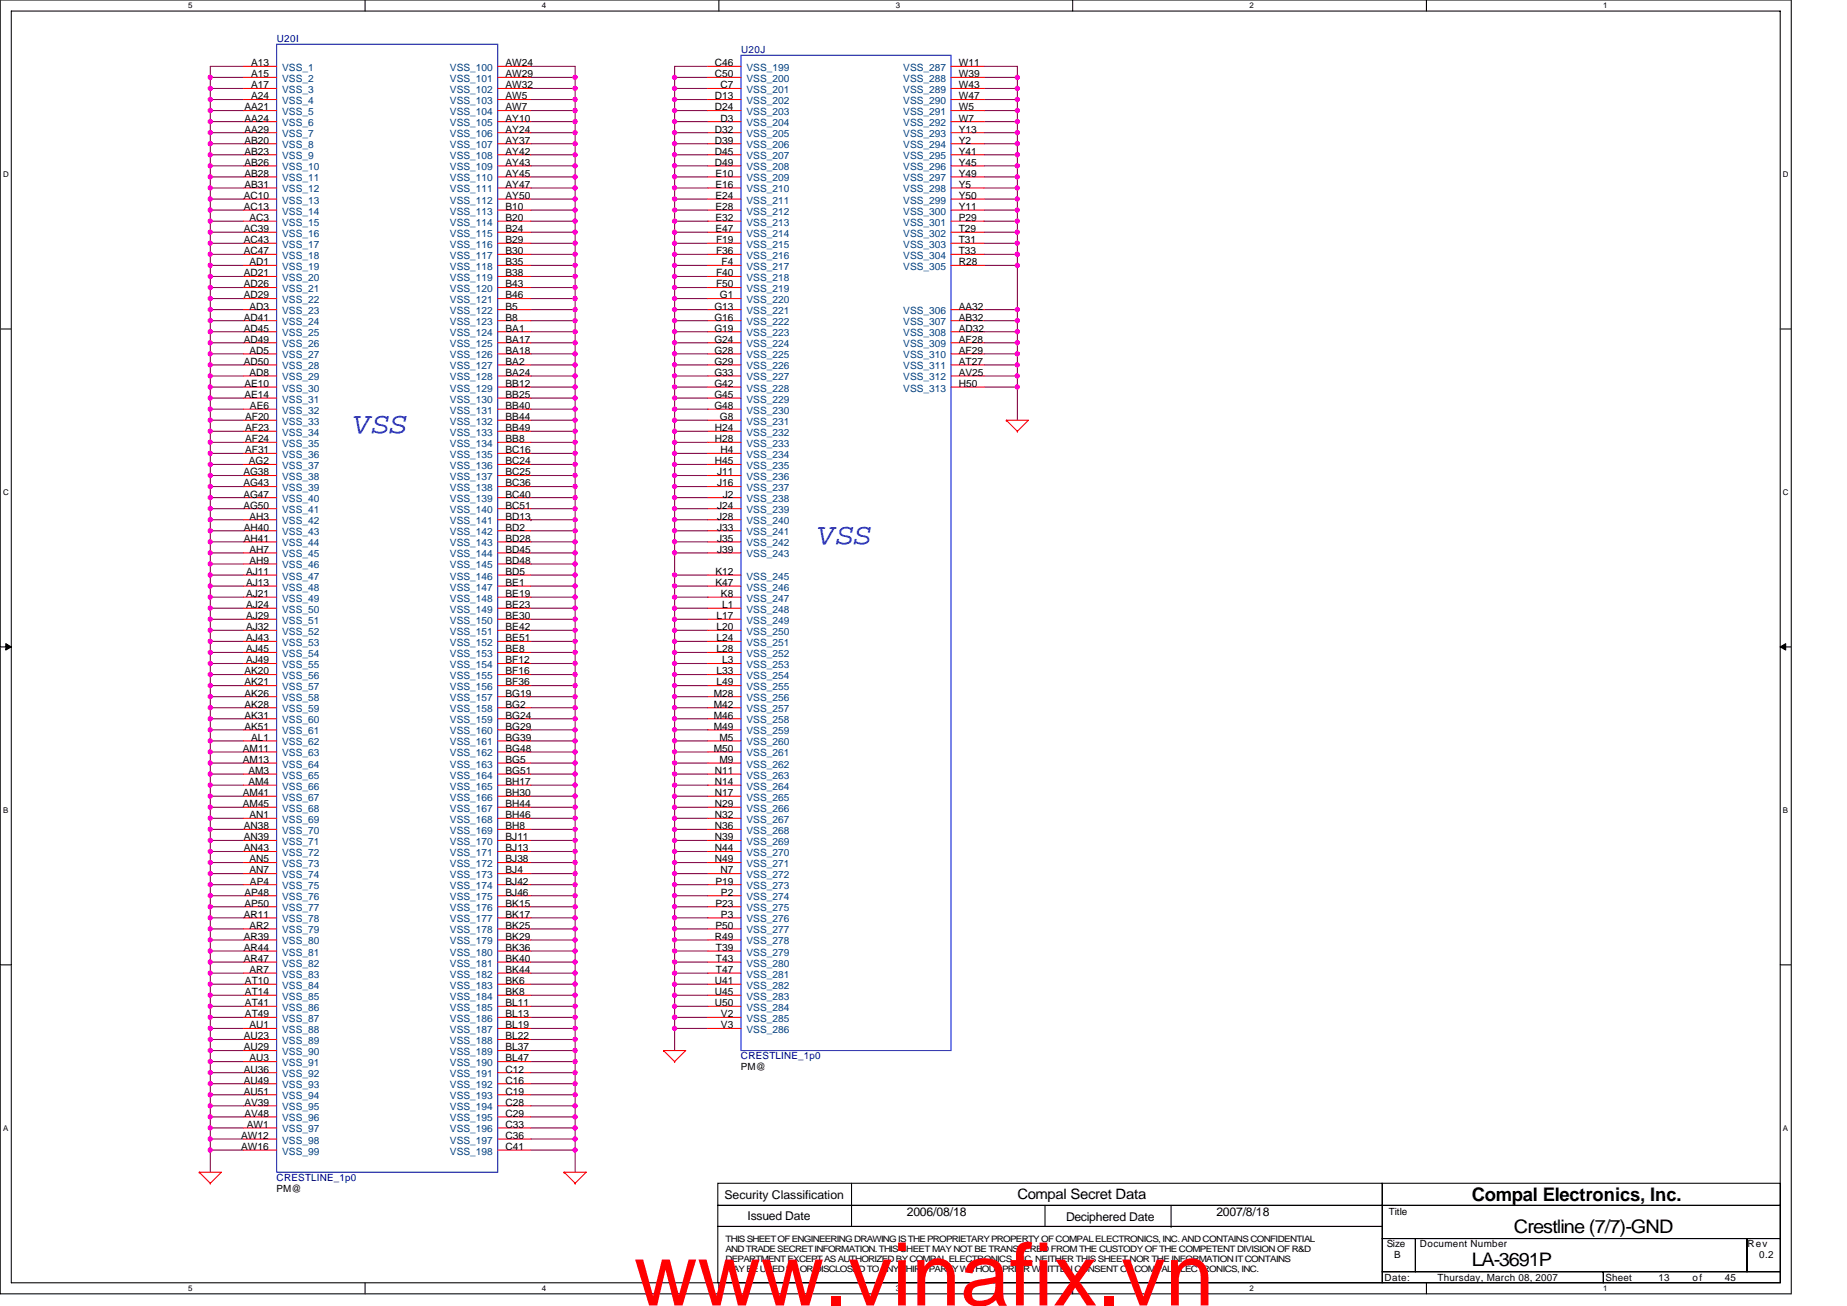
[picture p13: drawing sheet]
<svg xmlns="http://www.w3.org/2000/svg" width="297mm" height="210mm" viewBox="0 0 297 210" stroke-linecap="round" stroke-linejoin="round" font-family="sans-serif">
<defs><g id="words">
<text font-size="14.1" fill="#f00" x="102" y="209.9">www.vinafix.vn</text>
<g font-size="4.8" fill="#00f">
<text x="56.9" y="69.7">VSS</text>
<text x="131.6" y="87.4">VSS</text>
</g>
<g font-size="3">
<text x="236.7" y="193">Compal Electronics, Inc.</text>
<text x="236.7" y="203.6">LA-3691P</text>
<text x="243.5" y="198.3">Crestline (7/7)-GND</text>
</g>
<text font-size="2.3" x="163.6" y="192.8">Compal Secret Data</text>
<g font-size="1.9">
<text x="116.5" y="192.7">Security Classification</text>
<text x="120.2" y="196.1">Issued Date</text>
<text x="145.8" y="195.6">2006/08/18</text>
<text x="171.4" y="196.3">Deciphered Date</text>
<text x="195.6" y="195.6">2007/8/18</text>
</g>
<g font-size="1.6">
<text x="40.4" y="10.6">A13</text>
<text x="81.3" y="10.6">AW24</text>
<text x="115" y="10.6">C46</text>
<text x="154.2" y="10.6">W11</text>
<text x="39.3" y="17.8">AA21</text>
<text x="40.4" y="12.4">A15</text>
<text x="40.4" y="14.2">A17</text>
<text x="40.4" y="16">A24</text>
<text x="81.3" y="12.4">AW29</text>
<text x="81.3" y="14.2">AW32</text>
<text x="81.3" y="16">AW5</text>
<text x="81.3" y="17.8">AW7</text>
<text x="115" y="12.4">C50</text>
<text x="115" y="16">D13</text>
<text x="115" y="17.8">D24</text>
<text x="115.9" y="14.2">C7</text>
<text x="154.2" y="12.4">W39</text>
<text x="154.2" y="14.2">W43</text>
<text x="154.2" y="16">W47</text>
<text x="154.2" y="17.8">W5</text>
<text x="39.3" y="19.5">AA24</text>
<text x="39.3" y="21.3">AA29</text>
<text x="39.3" y="23.1">AB20</text>
<text x="81.3" y="19.5">AY10</text>
<text x="81.3" y="21.3">AY24</text>
<text x="81.3" y="23.1">AY37</text>
<text x="115" y="21.3">D32</text>
<text x="115" y="23.1">D39</text>
<text x="115.9" y="19.5">D3</text>
<text x="154.2" y="19.5">W7</text>
<text x="154.2" y="21.3">Y13</text>
<text x="154.2" y="23.1">Y2</text>
<text x="39.3" y="24.9">AB23</text>
<text x="39.3" y="26.6">AB26</text>
<text x="39.3" y="28.4">AB28</text>
<text x="81.3" y="24.9">AY42</text>
<text x="81.3" y="26.6">AY43</text>
<text x="81.3" y="28.4">AY45</text>
<text x="115" y="24.9">D45</text>
<text x="115" y="26.6">D49</text>
<text x="115.1" y="28.4">E10</text>
<text x="154.2" y="24.9">Y41</text>
<text x="154.2" y="26.6">Y45</text>
<text x="154.2" y="28.4">Y49</text>
<text x="39.2" y="32">AC10</text>
<text x="39.2" y="33.8">AC13</text>
<text x="39.3" y="30.2">AB31</text>
<text x="40.1" y="35.5">AC3</text>
<text x="81.3" y="30.2">AY47</text>
<text x="81.3" y="32">AY50</text>
<text x="81.3" y="33.8">B10</text>
<text x="81.3" y="35.5">B20</text>
<text x="115.1" y="30.2">E16</text>
<text x="115.1" y="32">E24</text>
<text x="115.1" y="33.8">E28</text>
<text x="115.1" y="35.5">E32</text>
<text x="154.2" y="30.2">Y5</text>
<text x="154.2" y="32">Y50</text>
<text x="154.2" y="33.8">Y11</text>
<text x="154.2" y="35.5">P29</text>
<text x="39.2" y="37.3">AC39</text>
<text x="39.2" y="39.1">AC43</text>
<text x="39.2" y="40.9">AC47</text>
<text x="81.3" y="37.3">B24</text>
<text x="81.3" y="39.1">B29</text>
<text x="81.3" y="40.9">B30</text>
<text x="115.1" y="37.3">E47</text>
<text x="115.2" y="39.1">F19</text>
<text x="115.2" y="40.9">F36</text>
<text x="154.2" y="37.3">T29</text>
<text x="154.2" y="39.1">T31</text>
<text x="154.2" y="40.9">T33</text>
<text x="39.2" y="44.4">AD21</text>
<text x="39.2" y="46.2">AD26</text>
<text x="39.2" y="48">AD29</text>
<text x="40.1" y="42.7">AD1</text>
<text x="81.3" y="42.7">B35</text>
<text x="81.3" y="44.4">B38</text>
<text x="81.3" y="46.2">B43</text>
<text x="81.3" y="48">B46</text>
<text x="115.2" y="44.4">F40</text>
<text x="115.2" y="46.2">F50</text>
<text x="115.8" y="48">G1</text>
<text x="116.1" y="42.7">F4</text>
<text x="154.2" y="42.7">R28</text>
<text x="39.2" y="51.5">AD41</text>
<text x="39.2" y="53.3">AD45</text>
<text x="40.1" y="49.8">AD3</text>
<text x="81.3" y="49.8">B5</text>
<text x="81.3" y="51.5">B8</text>
<text x="81.3" y="53.3">BA1</text>
<text x="114.9" y="49.8">G13</text>
<text x="114.9" y="51.5">G16</text>
<text x="114.9" y="53.3">G19</text>
<text x="154.2" y="49.8">AA32</text>
<text x="154.2" y="51.5">AB32</text>
<text x="154.2" y="53.3">AD32</text>
<text x="39.2" y="55.1">AD49</text>
<text x="39.2" y="58.7">AD50</text>
<text x="40.1" y="56.9">AD5</text>
<text x="81.3" y="55.1">BA17</text>
<text x="81.3" y="56.9">BA18</text>
<text x="81.3" y="58.7">BA2</text>
<text x="114.9" y="55.1">G24</text>
<text x="114.9" y="56.9">G28</text>
<text x="114.9" y="58.7">G29</text>
<text x="154.2" y="55.1">AF28</text>
<text x="154.2" y="56.9">AF29</text>
<text x="154.2" y="58.7">AT27</text>
<text x="39.3" y="62.2">AE10</text>
<text x="39.3" y="64">AE14</text>
<text x="40.1" y="60.4">AD8</text>
<text x="40.2" y="65.8">AE6</text>
<text x="81.3" y="60.4">BA24</text>
<text x="81.3" y="62.2">BB12</text>
<text x="81.3" y="64">BB25</text>
<text x="81.3" y="65.8">BB40</text>
<text x="114.9" y="60.4">G33</text>
<text x="114.9" y="62.2">G42</text>
<text x="114.9" y="64">G45</text>
<text x="114.9" y="65.8">G48</text>
<text x="154.2" y="60.4">AV25</text>
<text x="154.2" y="62.2">H50</text>
<text x="39.4" y="67.5">AF20</text>
<text x="39.4" y="69.3">AF23</text>
<text x="39.4" y="71.1">AF24</text>
<text x="81.3" y="67.5">BB44</text>
<text x="81.3" y="69.3">BB49</text>
<text x="81.3" y="71.1">BB8</text>
<text x="115" y="69.3">H24</text>
<text x="115" y="71.1">H28</text>
<text x="115.8" y="67.5">G8</text>
<text x="39.1" y="76.4">AG38</text>
<text x="39.4" y="72.9">AF31</text>
<text x="40" y="74.7">AG2</text>
<text x="81.3" y="72.9">BC16</text>
<text x="81.3" y="74.7">BC24</text>
<text x="81.3" y="76.4">BC25</text>
<text x="115" y="74.7">H45</text>
<text x="115.3" y="76.4">J11</text>
<text x="115.9" y="72.9">H4</text>
<text x="39.1" y="78.2">AG43</text>
<text x="39.1" y="80">AG47</text>
<text x="39.1" y="81.8">AG50</text>
<text x="40.1" y="83.5">AH3</text>
<text x="81.3" y="78.2">BC36</text>
<text x="81.3" y="80">BC40</text>
<text x="81.3" y="81.8">BC51</text>
<text x="81.3" y="83.5">BD13</text>
<text x="115.3" y="78.2">J16</text>
<text x="115.3" y="81.8">J24</text>
<text x="115.3" y="83.5">J28</text>
<text x="116.2" y="80">J2</text>
<text x="39.2" y="85.3">AH40</text>
<text x="39.2" y="87.1">AH41</text>
<text x="40.1" y="88.9">AH7</text>
<text x="81.3" y="85.3">BD2</text>
<text x="81.3" y="87.1">BD28</text>
<text x="81.3" y="88.9">BD45</text>
<text x="115.3" y="85.3">J33</text>
<text x="115.3" y="87.1">J35</text>
<text x="115.3" y="88.9">J39</text>
<text x="39.6" y="92.4">AJ11</text>
<text x="39.6" y="94.2">AJ13</text>
<text x="39.6" y="96">AJ21</text>
<text x="40.1" y="90.7">AH9</text>
<text x="81.3" y="90.7">BD48</text>
<text x="81.3" y="92.4">BD5</text>
<text x="81.3" y="94.2">BE1</text>
<text x="81.3" y="96">BE19</text>
<text x="115.1" y="92.4">K12</text>
<text x="115.1" y="94.2">K47</text>
<text x="115.9" y="96">K8</text>
<text x="39.6" y="97.8">AJ24</text>
<text x="39.6" y="99.5">AJ29</text>
<text x="39.6" y="101.3">AJ32</text>
<text x="81.3" y="97.8">BE23</text>
<text x="81.3" y="99.5">BE30</text>
<text x="81.3" y="101.3">BE42</text>
<text x="115.2" y="99.5">L17</text>
<text x="115.2" y="101.3">L20</text>
<text x="116.1" y="97.8">L1</text>
<text x="39.6" y="103.1">AJ43</text>
<text x="39.6" y="104.9">AJ45</text>
<text x="39.6" y="106.7">AJ49</text>
<text x="81.3" y="103.1">BE51</text>
<text x="81.3" y="104.9">BE8</text>
<text x="81.3" y="106.7">BF12</text>
<text x="115.2" y="103.1">L24</text>
<text x="115.2" y="104.9">L28</text>
<text x="116.1" y="106.7">L3</text>
<text x="39.3" y="108.4">AK20</text>
<text x="39.3" y="110.2">AK21</text>
<text x="39.3" y="112">AK26</text>
<text x="39.3" y="113.8">AK28</text>
<text x="81.3" y="108.4">BF16</text>
<text x="81.3" y="110.2">BF36</text>
<text x="81.3" y="112">BG19</text>
<text x="81.3" y="113.8">BG2</text>
<text x="114.8" y="112">M28</text>
<text x="114.8" y="113.8">M42</text>
<text x="115.2" y="108.4">L33</text>
<text x="115.2" y="110.2">L49</text>
<text x="39.3" y="115.5">AK31</text>
<text x="39.3" y="117.3">AK51</text>
<text x="40.4" y="119.1">AL1</text>
<text x="81.3" y="115.5">BG24</text>
<text x="81.3" y="117.3">BG29</text>
<text x="81.3" y="119.1">BG39</text>
<text x="114.8" y="115.5">M46</text>
<text x="114.8" y="117.3">M49</text>
<text x="115.7" y="119.1">M5</text>
<text x="39" y="120.9">AM11</text>
<text x="39" y="122.7">AM13</text>
<text x="39.9" y="124.4">AM3</text>
<text x="81.3" y="120.9">BG48</text>
<text x="81.3" y="122.7">BG5</text>
<text x="81.3" y="124.4">BG51</text>
<text x="114.8" y="120.9">M50</text>
<text x="115" y="124.4">N11</text>
<text x="115.7" y="122.7">M9</text>
<text x="39" y="128">AM41</text>
<text x="39" y="129.8">AM45</text>
<text x="39.9" y="126.2">AM4</text>
<text x="40.1" y="131.6">AN1</text>
<text x="81.3" y="126.2">BH17</text>
<text x="81.3" y="128">BH30</text>
<text x="81.3" y="129.8">BH44</text>
<text x="81.3" y="131.6">BH46</text>
<text x="115" y="126.2">N14</text>
<text x="115" y="128">N17</text>
<text x="115" y="129.8">N29</text>
<text x="115" y="131.6">N32</text>
<text x="39.2" y="133.3">AN38</text>
<text x="39.2" y="135.1">AN39</text>
<text x="39.2" y="136.9">AN43</text>
<text x="81.3" y="133.3">BH8</text>
<text x="81.3" y="135.1">BJ11</text>
<text x="81.3" y="136.9">BJ13</text>
<text x="115" y="133.3">N36</text>
<text x="115" y="135.1">N39</text>
<text x="115" y="136.9">N44</text>
<text x="39.3" y="144">AP48</text>
<text x="40.1" y="138.7">AN5</text>
<text x="40.1" y="140.4">AN7</text>
<text x="40.2" y="142.2">AP4</text>
<text x="81.3" y="138.7">BJ38</text>
<text x="81.3" y="140.4">BJ4</text>
<text x="81.3" y="142.2">BJ42</text>
<text x="81.3" y="144">BJ46</text>
<text x="115" y="138.7">N49</text>
<text x="115.1" y="142.2">P19</text>
<text x="115.9" y="140.4">N7</text>
<text x="115.9" y="144">P2</text>
<text x="39.2" y="147.6">AR11</text>
<text x="39.3" y="145.8">AP50</text>
<text x="40.1" y="149.3">AR2</text>
<text x="81.3" y="145.8">BK15</text>
<text x="81.3" y="147.6">BK17</text>
<text x="81.3" y="149.3">BK25</text>
<text x="115.1" y="145.8">P23</text>
<text x="115.1" y="149.3">P50</text>
<text x="115.9" y="147.6">P3</text>
<text x="39.2" y="151.1">AR39</text>
<text x="39.2" y="152.9">AR44</text>
<text x="39.2" y="154.7">AR47</text>
<text x="81.3" y="151.1">BK29</text>
<text x="81.3" y="152.9">BK36</text>
<text x="81.3" y="154.7">BK40</text>
<text x="115" y="151.1">R49</text>
<text x="115.1" y="152.9">T39</text>
<text x="115.1" y="154.7">T43</text>
<text x="39.4" y="158.2">AT10</text>
<text x="39.4" y="160">AT14</text>
<text x="39.4" y="161.8">AT41</text>
<text x="40.1" y="156.4">AR7</text>
<text x="81.3" y="156.4">BK44</text>
<text x="81.3" y="160">BK8</text>
<text x="81.3" y="158.2">BK6</text>
<text x="81.3" y="161.8">BL11</text>
<text x="115" y="158.2">U41</text>
<text x="115" y="160">U45</text>
<text x="115" y="161.8">U50</text>
<text x="115.1" y="156.4">T47</text>
<text x="39.2" y="167.1">AU23</text>
<text x="39.4" y="163.6">AT49</text>
<text x="40.1" y="165.3">AU1</text>
<text x="81.3" y="163.6">BL13</text>
<text x="81.3" y="167.1">BL22</text>
<text x="81.3" y="165.3">BL19</text>
<text x="115.9" y="163.6">V2</text>
<text x="115.9" y="165.3">V3</text>
<text x="39.2" y="168.9">AU29</text>
<text x="39.2" y="172.4">AU36</text>
<text x="40.1" y="170.7">AU3</text>
<text x="81.3" y="172.4">C12</text>
<text x="81.3" y="168.9">BL37</text>
<text x="81.3" y="170.7">BL47</text>
<text x="119.2" y="172.1">PM@</text>
<text x="39.2" y="174.2">AU49</text>
<text x="39.2" y="176">AU51</text>
<text x="39.3" y="177.8">AV39</text>
<text x="39.3" y="179.6">AV48</text>
<text x="81.3" y="176">C19</text>
<text x="81.3" y="179.6">C29</text>
<text x="81.3" y="174.2">C16</text>
<text x="81.3" y="177.8">C28</text>
<text x="38.8" y="184.9">AW16</text>
<text x="38.8" y="183.1">AW12</text>
<text x="39.7" y="181.3">AW1</text>
<text x="81.3" y="184.9">C41</text>
<text x="81.3" y="183.1">C36</text>
<text x="81.3" y="181.3">C33</text>
<text x="44.5" y="191.7">PM@</text>
<text x="223.3" y="195.4">Title</text>
<text x="223" y="200.6">Size</text>
<text x="224.2" y="202.3">B</text>
<text x="228.3" y="200.6">Document Number</text>
<text x="281" y="200.6">Rev</text>
<text x="282.9" y="202.3">0.2</text>
<text x="222.6" y="205.9">Date:</text>
<text x="231.2" y="205.9">Thursday, March 08, 2007</text>
<text x="258.2" y="205.9">Sheet</text>
<text x="266.7" y="205.9">13</text>
<text x="272.2" y="205.9">of</text>
<text x="277.4" y="205.9">45</text>
</g>
<g font-size="1.6" fill="#000080">
<text x="44.5" y="6.8">U20I</text>
<text x="119.2" y="8.5">U20J</text>
<text x="119.2" y="170.3">CRESTLINE_1p0</text>
<text x="44.5" y="189.9">CRESTLINE_1p0</text>
</g>
<g font-size="1.6" fill="#004080">
<text x="45.4" y="11.4">VSS_1</text>
<text x="72.4" y="11.4">VSS_100</text>
<text x="120.1" y="11.4">VSS_199</text>
<text x="145.3" y="11.4">VSS_287</text>
<text x="45.4" y="13.2">VSS_2</text>
<text x="45.4" y="14.9">VSS_3</text>
<text x="45.4" y="16.7">VSS_4</text>
<text x="72.4" y="13.2">VSS_101</text>
<text x="72.4" y="14.9">VSS_102</text>
<text x="72.4" y="16.7">VSS_103</text>
<text x="120.1" y="13.2">VSS_200</text>
<text x="120.1" y="14.9">VSS_201</text>
<text x="120.1" y="16.7">VSS_202</text>
<text x="145.3" y="13.2">VSS_288</text>
<text x="145.3" y="14.9">VSS_289</text>
<text x="145.3" y="16.7">VSS_290</text>
<text x="45.4" y="18.5">VSS_5</text>
<text x="45.4" y="20.3">VSS_6</text>
<text x="45.4" y="22.1">VSS_7</text>
<text x="45.4" y="23.8">VSS_8</text>
<text x="72.4" y="18.5">VSS_104</text>
<text x="72.4" y="20.3">VSS_105</text>
<text x="72.4" y="22.1">VSS_106</text>
<text x="72.4" y="23.8">VSS_107</text>
<text x="120.1" y="18.5">VSS_203</text>
<text x="120.1" y="20.3">VSS_204</text>
<text x="120.1" y="22.1">VSS_205</text>
<text x="120.1" y="23.8">VSS_206</text>
<text x="145.3" y="18.5">VSS_291</text>
<text x="145.3" y="20.3">VSS_292</text>
<text x="145.3" y="22.1">VSS_293</text>
<text x="145.3" y="23.8">VSS_294</text>
<text x="45.4" y="25.6">VSS_9</text>
<text x="45.4" y="27.4">VSS_10</text>
<text x="45.4" y="29.2">VSS_11</text>
<text x="72.4" y="25.6">VSS_108</text>
<text x="72.4" y="27.4">VSS_109</text>
<text x="72.4" y="29.2">VSS_110</text>
<text x="120.1" y="25.6">VSS_207</text>
<text x="120.1" y="27.4">VSS_208</text>
<text x="120.1" y="29.2">VSS_209</text>
<text x="145.3" y="25.6">VSS_295</text>
<text x="145.3" y="27.4">VSS_296</text>
<text x="145.3" y="29.2">VSS_297</text>
<text x="45.4" y="30.9">VSS_12</text>
<text x="45.4" y="32.7">VSS_13</text>
<text x="45.4" y="34.5">VSS_14</text>
<text x="72.4" y="30.9">VSS_111</text>
<text x="72.4" y="32.7">VSS_112</text>
<text x="72.4" y="34.5">VSS_113</text>
<text x="120.1" y="30.9">VSS_210</text>
<text x="120.1" y="32.7">VSS_211</text>
<text x="120.1" y="34.5">VSS_212</text>
<text x="145.3" y="30.9">VSS_298</text>
<text x="145.3" y="32.7">VSS_299</text>
<text x="145.3" y="34.5">VSS_300</text>
<text x="45.4" y="36.3">VSS_15</text>
<text x="45.4" y="38.1">VSS_16</text>
<text x="45.4" y="39.8">VSS_17</text>
<text x="45.4" y="41.6">VSS_18</text>
<text x="72.4" y="36.3">VSS_114</text>
<text x="72.4" y="38.1">VSS_115</text>
<text x="72.4" y="39.8">VSS_116</text>
<text x="72.4" y="41.6">VSS_117</text>
<text x="120.1" y="36.3">VSS_213</text>
<text x="120.1" y="38.1">VSS_214</text>
<text x="120.1" y="39.8">VSS_215</text>
<text x="120.1" y="41.6">VSS_216</text>
<text x="145.3" y="36.3">VSS_301</text>
<text x="145.3" y="38.1">VSS_302</text>
<text x="145.3" y="39.8">VSS_303</text>
<text x="145.3" y="41.6">VSS_304</text>
<text x="45.4" y="43.4">VSS_19</text>
<text x="45.4" y="45.2">VSS_20</text>
<text x="45.4" y="46.9">VSS_21</text>
<text x="72.4" y="43.4">VSS_118</text>
<text x="72.4" y="45.2">VSS_119</text>
<text x="72.4" y="46.9">VSS_120</text>
<text x="120.1" y="43.4">VSS_217</text>
<text x="120.1" y="45.2">VSS_218</text>
<text x="120.1" y="46.9">VSS_219</text>
<text x="145.3" y="43.4">VSS_305</text>
<text x="45.4" y="48.7">VSS_22</text>
<text x="45.4" y="50.5">VSS_23</text>
<text x="45.4" y="52.3">VSS_24</text>
<text x="72.4" y="48.7">VSS_121</text>
<text x="72.4" y="50.5">VSS_122</text>
<text x="72.4" y="52.3">VSS_123</text>
<text x="120.1" y="48.7">VSS_220</text>
<text x="120.1" y="50.5">VSS_221</text>
<text x="120.1" y="52.3">VSS_222</text>
<text x="145.3" y="50.5">VSS_306</text>
<text x="145.3" y="52.3">VSS_307</text>
<text x="45.4" y="54.1">VSS_25</text>
<text x="45.4" y="55.8">VSS_26</text>
<text x="45.4" y="57.6">VSS_27</text>
<text x="45.4" y="59.4">VSS_28</text>
<text x="72.4" y="54.1">VSS_124</text>
<text x="72.4" y="55.8">VSS_125</text>
<text x="72.4" y="57.6">VSS_126</text>
<text x="72.4" y="59.4">VSS_127</text>
<text x="120.1" y="54.1">VSS_223</text>
<text x="120.1" y="55.8">VSS_224</text>
<text x="120.1" y="57.6">VSS_225</text>
<text x="120.1" y="59.4">VSS_226</text>
<text x="145.3" y="54.1">VSS_308</text>
<text x="145.3" y="55.8">VSS_309</text>
<text x="145.3" y="57.6">VSS_310</text>
<text x="145.3" y="59.4">VSS_311</text>
<text x="45.4" y="61.2">VSS_29</text>
<text x="45.4" y="62.9">VSS_30</text>
<text x="45.4" y="64.7">VSS_31</text>
<text x="72.4" y="61.2">VSS_128</text>
<text x="72.4" y="62.9">VSS_129</text>
<text x="72.4" y="64.7">VSS_130</text>
<text x="120.1" y="61.2">VSS_227</text>
<text x="120.1" y="62.9">VSS_228</text>
<text x="120.1" y="64.7">VSS_229</text>
<text x="145.3" y="61.2">VSS_312</text>
<text x="145.3" y="62.9">VSS_313</text>
<text x="45.4" y="66.5">VSS_32</text>
<text x="45.4" y="68.3">VSS_33</text>
<text x="45.4" y="70.1">VSS_34</text>
<text x="45.4" y="71.8">VSS_35</text>
<text x="72.4" y="66.5">VSS_131</text>
<text x="72.4" y="68.3">VSS_132</text>
<text x="72.4" y="70.1">VSS_133</text>
<text x="72.4" y="71.8">VSS_134</text>
<text x="120.1" y="66.5">VSS_230</text>
<text x="120.1" y="68.3">VSS_231</text>
<text x="120.1" y="70.1">VSS_232</text>
<text x="120.1" y="71.8">VSS_233</text>
<text x="45.4" y="73.6">VSS_36</text>
<text x="45.4" y="75.4">VSS_37</text>
<text x="45.4" y="77.2">VSS_38</text>
<text x="72.4" y="73.6">VSS_135</text>
<text x="72.4" y="75.4">VSS_136</text>
<text x="72.4" y="77.2">VSS_137</text>
<text x="120.1" y="73.6">VSS_234</text>
<text x="120.1" y="75.4">VSS_235</text>
<text x="120.1" y="77.2">VSS_236</text>
<text x="45.4" y="79">VSS_39</text>
<text x="45.4" y="80.7">VSS_40</text>
<text x="45.4" y="82.5">VSS_41</text>
<text x="72.4" y="79">VSS_138</text>
<text x="72.4" y="80.7">VSS_139</text>
<text x="72.4" y="82.5">VSS_140</text>
<text x="120.1" y="79">VSS_237</text>
<text x="120.1" y="80.7">VSS_238</text>
<text x="120.1" y="82.5">VSS_239</text>
<text x="45.4" y="84.3">VSS_42</text>
<text x="45.4" y="86.1">VSS_43</text>
<text x="45.4" y="87.8">VSS_44</text>
<text x="45.4" y="89.6">VSS_45</text>
<text x="72.4" y="84.3">VSS_141</text>
<text x="72.4" y="86.1">VSS_142</text>
<text x="72.4" y="87.8">VSS_143</text>
<text x="72.4" y="89.6">VSS_144</text>
<text x="120.1" y="84.3">VSS_240</text>
<text x="120.1" y="86.1">VSS_241</text>
<text x="120.1" y="87.8">VSS_242</text>
<text x="120.1" y="89.6">VSS_243</text>
<text x="45.4" y="91.4">VSS_46</text>
<text x="45.4" y="93.2">VSS_47</text>
<text x="45.4" y="95">VSS_48</text>
<text x="72.4" y="91.4">VSS_145</text>
<text x="72.4" y="93.2">VSS_146</text>
<text x="72.4" y="95">VSS_147</text>
<text x="120.1" y="93.2">VSS_245</text>
<text x="120.1" y="95">VSS_246</text>
<text x="45.4" y="96.7">VSS_49</text>
<text x="45.4" y="98.5">VSS_50</text>
<text x="45.4" y="100.3">VSS_51</text>
<text x="72.4" y="96.7">VSS_148</text>
<text x="72.4" y="98.5">VSS_149</text>
<text x="72.4" y="100.3">VSS_150</text>
<text x="120.1" y="96.7">VSS_247</text>
<text x="120.1" y="98.5">VSS_248</text>
<text x="120.1" y="100.3">VSS_249</text>
<text x="45.4" y="102.1">VSS_52</text>
<text x="45.4" y="103.8">VSS_53</text>
<text x="45.4" y="105.6">VSS_54</text>
<text x="45.4" y="107.4">VSS_55</text>
<text x="72.4" y="102.1">VSS_151</text>
<text x="72.4" y="103.8">VSS_152</text>
<text x="72.4" y="105.6">VSS_153</text>
<text x="72.4" y="107.4">VSS_154</text>
<text x="120.1" y="102.1">VSS_250</text>
<text x="120.1" y="103.8">VSS_251</text>
<text x="120.1" y="105.6">VSS_252</text>
<text x="120.1" y="107.4">VSS_253</text>
<text x="45.4" y="109.2">VSS_56</text>
<text x="45.4" y="111">VSS_57</text>
<text x="45.4" y="112.7">VSS_58</text>
<text x="72.4" y="109.2">VSS_155</text>
<text x="72.4" y="111">VSS_156</text>
<text x="72.4" y="112.7">VSS_157</text>
<text x="120.1" y="109.2">VSS_254</text>
<text x="120.1" y="111">VSS_255</text>
<text x="120.1" y="112.7">VSS_256</text>
<text x="45.4" y="114.5">VSS_59</text>
<text x="45.4" y="116.3">VSS_60</text>
<text x="45.4" y="118.1">VSS_61</text>
<text x="45.4" y="119.8">VSS_62</text>
<text x="72.4" y="114.5">VSS_158</text>
<text x="72.4" y="116.3">VSS_159</text>
<text x="72.4" y="118.1">VSS_160</text>
<text x="72.4" y="119.8">VSS_161</text>
<text x="120.1" y="114.5">VSS_257</text>
<text x="120.1" y="116.3">VSS_258</text>
<text x="120.1" y="118.1">VSS_259</text>
<text x="120.1" y="119.8">VSS_260</text>
<text x="45.4" y="121.6">VSS_63</text>
<text x="45.4" y="123.4">VSS_64</text>
<text x="45.4" y="125.2">VSS_65</text>
<text x="72.4" y="121.6">VSS_162</text>
<text x="72.4" y="123.4">VSS_163</text>
<text x="72.4" y="125.2">VSS_164</text>
<text x="120.1" y="121.6">VSS_261</text>
<text x="120.1" y="123.4">VSS_262</text>
<text x="120.1" y="125.2">VSS_263</text>
<text x="45.4" y="127">VSS_66</text>
<text x="45.4" y="128.7">VSS_67</text>
<text x="45.4" y="130.5">VSS_68</text>
<text x="72.4" y="127">VSS_165</text>
<text x="72.4" y="128.7">VSS_166</text>
<text x="72.4" y="130.5">VSS_167</text>
<text x="120.1" y="127">VSS_264</text>
<text x="120.1" y="128.7">VSS_265</text>
<text x="120.1" y="130.5">VSS_266</text>
<text x="45.4" y="132.3">VSS_69</text>
<text x="45.4" y="134.1">VSS_70</text>
<text x="45.4" y="135.8">VSS_71</text>
<text x="45.4" y="137.6">VSS_72</text>
<text x="72.4" y="132.3">VSS_168</text>
<text x="72.4" y="134.1">VSS_169</text>
<text x="72.4" y="135.8">VSS_170</text>
<text x="72.4" y="137.6">VSS_171</text>
<text x="120.1" y="132.3">VSS_267</text>
<text x="120.1" y="134.1">VSS_268</text>
<text x="120.1" y="135.8">VSS_269</text>
<text x="120.1" y="137.6">VSS_270</text>
<text x="45.4" y="139.4">VSS_73</text>
<text x="45.4" y="141.2">VSS_74</text>
<text x="45.4" y="143">VSS_75</text>
<text x="72.4" y="139.4">VSS_172</text>
<text x="72.4" y="141.2">VSS_173</text>
<text x="72.4" y="143">VSS_174</text>
<text x="120.1" y="139.4">VSS_271</text>
<text x="120.1" y="141.2">VSS_272</text>
<text x="120.1" y="143">VSS_273</text>
<text x="45.4" y="144.7">VSS_76</text>
<text x="45.4" y="146.5">VSS_77</text>
<text x="45.4" y="148.3">VSS_78</text>
<text x="72.4" y="144.7">VSS_175</text>
<text x="72.4" y="146.5">VSS_176</text>
<text x="72.4" y="148.3">VSS_177</text>
<text x="120.1" y="144.7">VSS_274</text>
<text x="120.1" y="146.5">VSS_275</text>
<text x="120.1" y="148.3">VSS_276</text>
<text x="45.4" y="150.1">VSS_79</text>
<text x="45.4" y="151.8">VSS_80</text>
<text x="45.4" y="153.6">VSS_81</text>
<text x="45.4" y="155.4">VSS_82</text>
<text x="72.4" y="150.1">VSS_178</text>
<text x="72.4" y="151.8">VSS_179</text>
<text x="72.4" y="153.6">VSS_180</text>
<text x="72.4" y="155.4">VSS_181</text>
<text x="120.1" y="150.1">VSS_277</text>
<text x="120.1" y="151.8">VSS_278</text>
<text x="120.1" y="153.6">VSS_279</text>
<text x="120.1" y="155.4">VSS_280</text>
<text x="45.4" y="157.2">VSS_83</text>
<text x="45.4" y="159">VSS_84</text>
<text x="45.4" y="160.7">VSS_85</text>
<text x="72.4" y="157.2">VSS_182</text>
<text x="72.4" y="160.7">VSS_184</text>
<text x="72.4" y="159">VSS_183</text>
<text x="120.1" y="157.2">VSS_281</text>
<text x="120.1" y="159">VSS_282</text>
<text x="120.1" y="160.7">VSS_283</text>
<text x="45.4" y="162.5">VSS_86</text>
<text x="45.4" y="164.3">VSS_87</text>
<text x="45.4" y="166.1">VSS_88</text>
<text x="45.4" y="167.9">VSS_89</text>
<text x="72.4" y="164.3">VSS_186</text>
<text x="72.4" y="167.9">VSS_188</text>
<text x="72.4" y="162.5">VSS_185</text>
<text x="72.4" y="166.1">VSS_187</text>
<text x="120.1" y="162.5">VSS_284</text>
<text x="120.1" y="164.3">VSS_285</text>
<text x="120.1" y="166.1">VSS_286</text>
<text x="45.4" y="169.6">VSS_90</text>
<text x="45.4" y="171.4">VSS_91</text>
<text x="45.4" y="173.2">VSS_92</text>
<text x="72.4" y="173.2">VSS_191</text>
<text x="72.4" y="169.6">VSS_189</text>
<text x="72.4" y="171.4">VSS_190</text>
<text x="45.4" y="175">VSS_93</text>
<text x="45.4" y="176.7">VSS_94</text>
<text x="45.4" y="178.5">VSS_95</text>
<text x="72.4" y="176.7">VSS_193</text>
<text x="72.4" y="175">VSS_192</text>
<text x="72.4" y="178.5">VSS_194</text>
<text x="45.4" y="182.1">VSS_97</text>
<text x="45.4" y="180.3">VSS_96</text>
<text x="45.4" y="185.6">VSS_99</text>
<text x="45.4" y="183.9">VSS_98</text>
<text x="72.4" y="185.6">VSS_198</text>
<text x="72.4" y="180.3">VSS_195</text>
<text x="72.4" y="183.9">VSS_197</text>
<text x="72.4" y="182.1">VSS_196</text>
</g>
<g font-size="1.4">
<text x="116.7" y="199.7">THIS SHEET OF ENGINEERING DRAWING IS THE PROPRIETARY PROPERTY OF COMPAL ELECTRONICS, INC. AND CONTAINS CONFIDENTIAL</text>
<text x="116.7" y="201.3">AND TRADE SECRET INFORMATION. THIS SHEET MAY NOT BE TRANSFERED FROM THE CUSTODY OF THE COMPETENT DIVISION OF R&amp;D</text>
<text x="116.7" y="202.9">DEPARTMENT EXCEPT AS AUTHORIZED BY COMPAL ELECTRONICS, INC. NEITHER THIS SHEET NOR THE INFORMATION IT CONTAINS</text>
<text x="116.7" y="204.6">MAY BE USED BY OR DISCLOSED TO ANY THIRD PARTY WITHOUT PRIOR WRITTEN CONSENT OFCOMPAL ELECTRONICS, INC.</text>
</g>
<g font-size="1.3">
<text x="30.3" y="1.3">5</text>
<text x="87.2" y="1.3">4</text>
<text x="144.1" y="1.3">3</text>
<text x="201" y="1.3">2</text>
<text x="257.8" y="1.3">1</text>
<text x=".5" y="28.5">D</text>
<text x="286.7" y="28.5">D</text>
<text x=".5" y="79.6">C</text>
<text x="286.7" y="79.6">C</text>
<text x=".5" y="130.7">B</text>
<text x="286.7" y="130.7">B</text>
<text x=".5" y="181.8">A</text>
<text x="286.7" y="181.8">A</text>
<text x="30.3" y="207.6">5</text>
<text x="87.2" y="207.6">4</text>
<text x="144.1" y="207.6">3</text>
<text x="201" y="207.6">2</text>
<text x="257.8" y="207.6">1</text>
</g>
</g></defs>
<path d="M0 0h288.1v208h-288.1zM1.8 1.8h284.5v204.4h-284.5z" fill="none" stroke="#000" stroke-width=".17"/>
<g fill="#fff">
<path d="M30.3 .2h.7v1.4h-.7z"/>
<path d="M30.3 206.4h.7v1.5h-.7z"/>
</g>
<path d="M58.7 0v1.8M58.7 206.2v1.8" fill="none" stroke="#000" stroke-width=".17"/>
<g fill="#fff">
<path d="M87.2 .2h.7v1.4h-.7z"/>
<path d="M87.2 206.4h.7v1.5h-.7z"/>
</g>
<path d="M115.6 0v1.8M115.6 206.2v1.8" fill="none" stroke="#000" stroke-width=".17"/>
<g fill="#fff">
<path d="M144.1 .2h.7v1.4h-.7z"/>
<path d="M144.1 206.4h.7v1.5h-.7z"/>
</g>
<path d="M172.5 0v1.8M172.5 206.2v1.8" fill="none" stroke="#000" stroke-width=".17"/>
<g fill="#fff">
<path d="M201 .2h.7v1.4h-.7z"/>
<path d="M201 206.4h.7v1.5h-.7z"/>
</g>
<path d="M229.4 0v1.8M229.4 206.2v1.8" fill="none" stroke="#000" stroke-width=".17"/>
<g fill="#fff">
<path d="M257.8 .2h.7v1.4h-.7z"/>
<path d="M257.8 206.4h.7v1.5h-.7z"/>
<path d="M.5 27.3h.9v1.4h-.9z"/>
<path d="M286.7 27.3h1v1.4h-1z"/>
<path d="M.5 78.4h.9v1.5h-.9z"/>
<path d="M286.7 78.4h1v1.5h-1z"/>
</g>
<path d="M0 52.9h1.8M286.3 52.9h1.8" fill="none" stroke="#000" stroke-width=".17"/>
<g fill="#fff">
<path d="M.5 129.6h.8v1.4h-.8z"/>
<path d="M286.7 129.6h.9v1.4h-.9z"/>
</g>
<path d="M0 104h1.8M286.3 104h1.8" fill="none" stroke="#000" stroke-width=".17"/>
<path d="M.9 103.5l.9 .5-.9 .5zM286.3 104l.9-.5v1z" fill="#000" stroke="#000" stroke-width=".16"/>
<g fill="#fff">
<path d="M.5 180.7h.8v1.4h-.8z"/>
<path d="M286.7 180.7h.9v1.4h-.9z"/>
</g>
<g fill="none" stroke="#000" stroke-width=".17">
<path d="M0 155.1h1.8M286.3 155.1h1.8M115.4 190.2h106.9v3.6h-106.9zM115.4 193.8h106.9v3.4h-106.9zM115.4 197.2h106.9v9h-106.9zM136.9 193.8h.1M136.9 193.8v3.4M136.9 190.2v3.6M168.1 193.8v3.4M188.3 197.2h.1M188.3 193.8v3.4M222.3 190.2h64v3.6h-64z"/>
<path d="M222.3 193.8h64v5.3h-64zM222.3 199.1h5.3v5.4h-5.3zM227.6 199.1h53.4v5.4h-53.4zM281 199.1h5.3v5.4h-5.3zM222.3 204.5h35.5v1.7h-35.5zM257.8 204.5h28.5v1.7h-28.5z"/>
</g>
<g fill="none" stroke="#800040" stroke-width=".17">
<path d="M33.8 14.2h5.4M33.8 17.8h5.4M33.8 16h5.4M33.8 19.6h5.4M33.8 12.4h5.4M33.8 16v1.8M33.8 17.8v1.8M33.8 19.6v1.7M33.8 14.2v1.8M33.8 12.4v1.8M39.2 10.7h-5.4v1.7M85.4 14.2h7.1"/>
<path d="M85.4 17.8h7.1M85.4 16h7.1M85.4 19.6h7.1M85.4 12.4h7.1M85.4 10.7h7.1v1.7M92.5 17.8v1.8M92.5 14.2v1.8M92.5 19.6v1.7M92.5 16v1.8M92.5 12.4v1.8M108.5 14.2h5.3M108.5 17.8h5.3"/>
<path d="M108.5 16h5.3M108.5 19.6h5.3M108.5 12.4h5.3M108.5 19.6v1.7M108.5 16v1.8M108.5 17.8v1.8M108.5 12.4v1.8M108.5 14.2v1.8M113.8 10.7h-5.3v1.7M158.3 14.2h5.3M158.3 17.8h5.3M158.3 16h5.3"/>
<path d="M158.3 19.6h5.3M158.3 12.4h5.3M158.3 10.7h5.3v1.7M163.6 17.8v1.8M163.6 12.4v1.8M163.6 14.2v1.8M163.6 19.6v1.7M163.6 16v1.8M33.8 21.3h5.4M33.8 30.2h5.4M33.8 24.9h5.4M33.8 32h5.4"/>
<path d="M33.8 26.7h5.4M33.8 28.4h5.4M33.8 23.1h5.4M33.8 33.8h5.4M33.8 39.1h5.4M33.8 35.6h5.4M33.8 37.3h5.4M33.8 28.4v1.8M33.8 32v1.8M33.8 33.8v1.8M33.8 37.3v1.8M33.8 39.1v1.8"/>
<path d="M33.8 24.9v1.8M33.8 30.2v1.8M33.8 26.7v1.7M33.8 35.6v1.7M33.8 23.1v1.8M33.8 21.3h.1M33.8 21.3v1.8M85.4 21.3h7.1M85.4 30.2h7.1M85.4 24.9h7.1M85.4 32h7.1M85.4 26.7h7.1"/>
<path d="M85.4 28.4h7.1M85.4 23.1h7.1M85.4 33.8h7.1M85.4 39.1h7.1M85.4 35.6h7.1M85.4 37.3h7.1M92.5 32v1.8M92.5 24.9v1.8M92.5 30.2v1.8M92.5 35.6v1.7M92.5 39.1v1.8M92.5 33.8v1.8"/>
<path d="M92.5 21.3v1.8M92.5 23.1v1.8M92.5 28.4v1.8M92.5 26.7v1.7M92.5 37.3v1.8M108.5 21.3h5.3M108.5 30.2h5.3M108.5 24.9h5.3M108.5 32h5.3M108.5 26.7h5.3M108.5 28.4h5.3M108.5 23.1h5.3"/>
<path d="M108.5 33.8h5.3M108.5 39.1h5.3M108.5 35.6h5.3M108.5 37.3h5.3M108.5 33.8v1.8M108.5 39.1v1.8M108.5 28.4v1.8M108.5 32v1.8M108.5 35.6v1.7M108.5 23.1v1.8M108.5 30.2v1.8M108.5 21.3v1.8"/>
<path d="M108.5 24.9v1.8M108.5 26.7v1.7M108.5 37.3v1.8M158.3 21.3h5.3M158.3 30.2h5.3M158.3 24.9h5.3M158.3 32h5.3M158.3 26.7h5.3M158.3 28.4h5.3M158.3 23.1h5.3M158.3 33.8h5.3M158.3 39.1h5.3"/>
<path d="M158.3 35.6h5.3M158.3 37.3h5.3M163.6 35.6v1.7M163.6 37.3v1.8M163.6 24.9v1.8M163.6 33.8v1.8M163.6 21.3v1.8M163.6 28.4v1.8M163.6 32v1.8M163.6 39.1v1.8M163.6 30.2v1.8M163.6 26.7v1.7"/>
<path d="M163.6 23.1v1.8M33.8 58.7h5.4M33.8 56.9h5.4M33.8 55.1h5.4M33.8 53.3h5.4M33.8 49.8h5.4M33.8 51.6h5.4M33.8 48h5.4M33.8 40.9h5.4M33.8 42.7h5.4M33.8 44.4h5.4M33.8 46.2h5.4"/>
<path d="M33.8 48v1.8M33.8 49.8v3.5M33.8 53.3v1.8M33.8 55.1v1.8M33.8 56.9v1.8M33.8 46.2v1.8M33.8 40.9v3.5M33.8 58.7v1.8M33.8 44.4v1.8M85.4 58.7h7.1M85.4 56.9h7.1M85.4 55.1h7.1"/>
<path d="M85.4 53.3h7.1M85.4 49.8h7.1M85.4 51.6h7.1M85.4 48h7.1M85.4 40.9h7.1M85.4 42.7h7.1M85.4 44.4h7.1M85.4 46.2h7.1M92.5 44.4v1.8M92.5 56.9v1.8M92.5 58.7v1.8M92.5 40.9v3.5"/>
<path d="M92.5 48v1.8M92.5 49.8v1.8M92.5 53.3v1.8M92.5 55.1v1.8M92.5 46.2v1.8M92.5 51.6v1.7M108.5 58.7h5.3M108.5 56.9h5.3M108.5 55.1h5.3M108.5 53.3h5.3M108.5 49.8h5.3M108.5 51.6h5.3"/>
<path d="M108.5 48h5.3M108.5 40.9h5.3M108.5 42.7h5.3M108.5 44.4h5.3M108.5 46.2h5.3M108.5 53.3v1.8M108.5 55.1v1.8M108.5 58.7v3.5M108.5 56.9v1.8M108.5 40.9v7.1M108.5 48v1.8M108.5 49.8v3.5"/>
<path d="M158.3 58.7h5.3M158.3 56.9h5.3M158.3 55.1h5.3M158.3 53.3h5.3M158.3 49.8h5.3M158.3 51.6h5.3M158.3 40.9h5.3M158.3 42.7h5.3M163.6 49.8v1.8M163.6 55.1v1.8M163.6 40.9v8.9M163.6 51.6v1.7"/>
<path d="M163.6 58.7v3.5M163.6 56.9v1.8M163.6 53.3v1.8M33.8 72.9h5.4M33.8 78.2h5.4M33.8 74.7h5.4M33.8 76.5h5.4M33.8 71.1h5.4M33.8 69.3h5.4M33.8 64h5.4M33.8 67.6h5.4M33.8 60.5h5.4"/>
<path d="M33.8 65.8h5.4M33.8 62.2h5.4M33.8 60.5v1.7M33.8 74.7v1.8M33.8 76.5v1.7M33.8 71.1h.1M33.8 62.2v1.8M33.8 72.9v1.8M33.8 78.2v1.8M33.8 67.6v3.5M33.8 64v1.8M33.8 65.8v1.8"/>
<path d="M33.8 71.1v1.8M85.4 72.9h7.1M85.4 78.2h7.1M85.4 74.7h7.1M85.4 76.5h7.1M85.4 71.1h7.1M85.4 69.3h7.1M85.4 64h7.1M85.4 67.6h7.1M85.4 60.5h7.1M85.4 65.8h7.1M85.4 62.2h7.1"/>
<path d="M92.5 67.6v1.7M92.5 64v1.8M92.5 71.1v1.8M92.5 74.7v1.8M92.5 76.5v1.7M92.5 72.9v1.8M92.5 60.5v1.7M92.5 69.3v1.8M92.5 65.8v1.8M92.5 62.2v1.8M92.5 78.2v1.8M108.5 72.9h5.3"/>
<path d="M108.5 78.2h5.3M108.5 74.7h5.3M108.5 76.5h5.3M108.5 71.1h5.3M108.5 69.3h5.3M108.5 64h5.3M108.5 67.6h5.3M108.5 60.5h5.3M108.5 65.8h5.3M108.5 62.2h5.3M108.5 67.6v1.7M108.5 64v1.8"/>
<path d="M108.5 69.3v1.8M108.5 65.8v1.8M108.5 72.9v1.8M108.5 71.1v1.8M108.5 78.2v1.8M108.5 62.2v1.8M108.5 74.7v1.8M108.5 76.5v1.7M158.3 60.5h5.3M158.3 62.2h5.3M163.6 62.2v5.4M33.8 83.6h5.4"/>
<path d="M33.8 94.2h5.4M33.8 87.1h5.4M33.8 90.7h5.4M33.8 88.9h5.4M33.8 92.5h5.4M33.8 96h5.4M33.8 81.8h5.4M33.8 85.3h5.4M33.8 80h5.4M33.8 99.6h5.4M33.8 97.8h5.4M33.8 81.8v1.8"/>
<path d="M33.8 83.6v1.7M33.8 99.6v1.7M33.8 96v1.8M33.8 92.5v1.7M33.8 88.9v1.8M33.8 90.7v1.8M33.8 87.1v1.8M33.8 80v1.8M33.8 85.3v1.8M33.8 94.2v1.8M33.8 97.8v1.8M85.4 83.6h.1"/>
<path d="M85.4 94.2h7.1M85.4 87.1h7.1M85.4 90.7h7.1M85.4 88.9h7.1M85.4 92.5h7.1M85.4 96h7.1M85.4 81.8h7.1M85.4 85.3h7.1M85.4 80h7.1M85.4 99.6h7.1M85.4 97.8h7.1M85.4 83.6h7.1"/>
<path d="M92.5 90.7v1.8M92.5 85.3v1.8M92.5 96v1.8M92.5 99.6v1.7M92.5 88.9v1.8M92.5 92.5v1.7M92.5 87.1v1.8M92.5 81.8v1.8M92.5 97.8v1.8M92.5 83.6v1.7M92.5 80v1.8M92.5 94.2v1.8"/>
<path d="M108.5 83.6h5.3M108.5 94.2h5.3M108.5 87.1h.1M108.5 88.9h5.3M108.5 92.5h5.3M108.5 96h5.3M108.5 81.8h5.3M108.5 85.3h5.3M108.5 80h5.3M108.5 97.8h5.3M108.5 99.6h5.3M108.5 99.6v1.7"/>
<path d="M108.5 83.6v1.7M108.5 97.8v1.8M108.5 94.2v1.8M108.5 85.3v1.8M108.5 80v1.8M108.5 96v1.8M108.5 87.1v1.8M108.5 88.9v3.6M108.5 92.5v1.7M108.5 81.8v1.8M108.5 87.1h5.3M33.8 101.3h5.4"/>
<path d="M33.8 108.5h5.4M33.8 117.3h5.4M33.8 112h5.4M33.8 104.9h5.4M33.8 119.1h5.4M33.8 113.8h5.4M33.8 103.1h5.4M33.8 106.7h5.4M33.8 115.6h5.4M33.8 110.2h5.4M33.8 103.1v1.8M33.8 113.8v1.8"/>
<path d="M33.8 119.1v1.8M33.8 104.9v1.8M33.8 115.6v1.7M33.8 117.3v1.8M33.8 108.5v1.7M33.8 101.3v1.8M33.8 110.2v3.6M33.8 106.7v1.8M85.4 101.3h7.1M85.4 108.5h7.1M85.4 117.3h7.1M85.4 112h7.1"/>
<path d="M85.4 104.9h7.1M85.4 119.1h7.1M85.4 113.8h7.1M85.4 103.1h7.1M85.4 106.7h7.1M85.4 115.6h7.1M85.4 110.2h7.1M92.5 103.1v1.8M92.5 117.3v1.8M92.5 101.3v1.8M92.5 119.1v1.8M92.5 104.9v1.8"/>
<path d="M92.5 113.8v3.5M92.5 110.2v1.8M92.5 112v1.8M92.5 106.7v1.8M92.5 108.5v1.7M108.5 106.7h5.3M108.5 117.3h5.3M108.5 112h5.3M108.5 108.5h5.3M108.5 110.2h5.3M108.5 115.6h5.3M108.5 119.1h5.3"/>
<path d="M108.5 113.8h5.3M108.5 104.9h5.3M108.5 103.1h5.3M108.5 101.3h5.3M108.5 101.3v1.8M108.5 115.6v1.7M108.5 110.2v1.8M108.5 103.1v1.8M108.5 113.8v1.8M108.5 119.1v1.8M108.5 108.5v1.7M108.5 112v1.8"/>
<path d="M108.5 117.3v1.8M108.5 106.7v1.8M108.5 104.9v1.8M33.8 120.9h5.4M33.8 136.9h5.4M33.8 138.7h5.4M33.8 135.1h5.4M33.8 128h5.4M33.8 129.8h5.4M33.8 131.6h5.4M33.8 133.3h5.4M33.8 126.2h5.4"/>
<path d="M33.8 122.7h5.4M33.8 124.5h5.4M33.8 135.1v1.8M33.8 136.9v1.8M33.8 131.6v1.7M33.8 124.5v1.7M33.8 128v1.8M33.8 120.9v1.8M33.8 122.7v1.8M33.8 126.2v1.8M33.8 133.3v1.8M33.8 129.8v1.8"/>
<path d="M33.8 138.7v1.8M85.4 120.9h7.1M85.4 136.9h7.1M85.4 138.7h7.1M85.4 135.1h7.1M85.4 128h7.1M85.4 129.8h7.1M85.4 131.6h7.1M85.4 133.3h7.1M85.4 126.2h7.1M85.4 122.7h7.1M85.4 124.5h7.1"/>
<path d="M92.5 122.7h.1M92.5 135.1v1.8M92.5 138.7v1.8M92.5 120.9v1.8M92.5 133.3v1.8M92.5 136.9v1.8M92.5 124.5v1.7M92.5 129.8v1.8M92.5 131.6v1.7M92.5 128v1.8M92.5 126.2h.1M92.5 122.7v1.8"/>
<path d="M92.5 126.2v1.8M108.5 128h5.3M108.5 120.9h5.3M108.5 124.5h5.3M108.5 122.7h5.3M108.5 126.2h5.3M108.5 129.8h5.3M108.5 135.1h5.3M108.5 138.7h5.3M108.5 136.9h5.3M108.5 131.6h5.3M108.5 133.3h5.3"/>
<path d="M108.5 129.8v1.8M108.5 126.2v1.8M108.5 133.3v1.8M108.5 131.6v1.7M108.5 136.9v1.8M108.5 138.7v1.8M108.5 135.1v1.8M108.5 128v1.8M108.5 120.9v1.8M108.5 122.7v3.5M33.8 158.2h5.4M33.8 156.5h5.4"/>
<path d="M33.8 151.1h5.4M33.8 154.7h5.4M33.8 145.8h5.4M33.8 147.6h5.4M33.8 152.9h5.4M33.8 144h5.4M33.8 142.2h5.4M33.8 140.5h5.4M33.8 149.4h5.4M33.8 144v1.8M33.8 156.5v1.7M33.8 145.8v1.8"/>
<path d="M33.8 154.7v1.8M33.8 151.1v1.8M33.8 152.9v1.8M33.8 147.6v1.8M33.8 140.5v1.7M33.8 149.4v1.7M33.8 158.2v1.8M33.8 142.2v1.8M85.4 158.2h7.1M85.4 156.5h7.1M85.4 151.1h7.1M85.4 154.7h7.1"/>
<path d="M85.4 145.8h7.1M85.4 147.6h7.1M85.4 152.9h7.1M85.4 144h7.1M85.4 142.2h7.1M85.4 140.5h7.1M85.4 149.4h7.1M92.5 147.6v1.8M92.5 144v1.8M92.5 152.9v1.8M92.5 142.2v1.8M92.5 145.8v1.8"/>
<path d="M92.5 156.5v1.7M92.5 151.1v1.8M92.5 149.4v1.7M92.5 140.5v1.7M92.5 158.2v1.8M92.5 154.7v1.8M108.5 142.2h5.3M108.5 140.5h5.3M108.5 144h5.3M108.5 149.4h5.3M108.5 145.8h.1M108.5 147.6h5.3"/>
<path d="M108.5 151.1h5.3M108.5 147.6v1.8M108.5 140.5v3.5M108.5 144v1.8M108.5 145.8v1.8M108.5 149.4v1.7M108.5 158.2h5.3M108.5 154.7h5.3M108.5 152.9h5.3M108.5 156.5h5.3M108.5 158.2v1.8M108.5 154.7v1.8"/>
<path d="M108.5 156.5v1.7M108.5 151.1v1.8M108.5 152.9v1.8M108.5 145.8h5.3M33.8 160h5.4M33.8 170.7h5.4M33.8 174.2h5.4M33.8 165.4h5.4M33.8 161.8h5.4M33.8 177.8h5.4M33.8 176h5.4M33.8 179.6h5.4"/>
<path d="M33.8 163.6h5.4M33.8 168.9h5.4M33.8 172.5h5.4M33.8 167.1h5.4M33.8 170.7v1.8M33.8 160v1.8M33.8 167.1v1.8M33.8 172.5v1.7M33.8 161.8v1.8M33.8 165.4v1.7M33.8 174.2v1.8M33.8 163.6v1.8"/>
<path d="M33.8 179.6v1.8M33.8 176v1.8M33.8 177.8v1.8M33.8 168.9v1.8M85.4 160h7.1M85.4 170.7h7.1M85.4 174.2h7.1M85.4 165.4h7.1M85.4 161.8h7.1M85.4 177.8h7.1M85.4 176h7.1M85.4 179.6h7.1"/>
<path d="M85.4 163.6h7.1M85.4 168.9h7.1M85.4 172.5h7.1M85.4 167.1h7.1M92.5 160v1.8M92.5 174.2v1.8M92.5 167.1v1.8M92.5 172.5v1.7M92.5 168.9v1.8M92.5 163.6v1.8M92.5 179.6v1.8M92.5 176v1.8"/>
<path d="M92.5 177.8v1.8M92.5 161.8v1.8M92.5 165.4v1.7M92.5 170.7v1.8M108.5 160h5.3M108.5 165.4h5.3M108.5 161.8h5.3M108.5 163.6h5.3M108.5 160v1.8M108.5 163.6v1.8M108.5 161.8v1.8M108.5 165.4v3.5"/>
<path d="M33.8 181.4h5.4M33.8 183.1h5.4M33.8 181.4v1.7M33.8 184.9h5.4M33.8 184.9v3.6M33.8 183.1v1.8M85.4 181.4h7.1M85.4 183.1h7.1M85.4 184.9h7.1M92.5 184.9v3.6M92.5 181.4v1.7M92.5 183.1v1.8"/>
</g>
<g fill="none" stroke="#f00" stroke-width=".17">
<path d="M39.2 10.7h5.3M39.2 12.4h5.3M39.2 14.2h5.3M39.2 16h5.3M39.2 17.8h5.3M39.2 19.6h5.3M80 10.7h5.4M80 12.4h5.4M80 14.2h5.4M80 16h5.4M80 17.8h5.4M80 19.6h5.4"/>
<path d="M113.8 10.7h5.4M113.8 12.4h5.4M113.8 14.2h5.4M113.8 16h5.4M113.8 17.8h5.4M113.8 19.6h5.4M152.9 10.7h5.4M152.9 12.4h5.4M152.9 14.2h5.4M152.9 16h5.4M152.9 17.8h5.4M152.9 19.6h5.4"/>
<path d="M39.2 21.3h5.3M39.2 23.1h5.3M39.2 24.9h5.3M39.2 26.7h5.3M39.2 28.4h5.3M39.2 30.2h5.3M39.2 32h5.3M39.2 33.8h5.3M39.2 35.6h5.3M39.2 37.3h5.3M39.2 39.1h5.3M80 21.3h5.4"/>
<path d="M80 23.1h5.4M80 24.9h5.4M80 26.7h5.4M80 28.4h5.4M80 30.2h5.4M80 32h5.4M80 33.8h5.4M80 35.6h5.4M80 37.3h5.4M80 39.1h5.4M113.8 21.3h5.4M113.8 23.1h5.4"/>
<path d="M113.8 24.9h5.4M113.8 26.7h5.4M113.8 28.4h5.4M113.8 30.2h5.4M113.8 32h5.4M113.8 33.8h5.4M113.8 35.6h5.4M113.8 37.3h5.4M113.8 39.1h5.4M152.9 21.3h5.4M152.9 23.1h5.4M152.9 24.9h5.4"/>
<path d="M152.9 26.7h5.4M152.9 28.4h5.4M152.9 30.2h5.4M152.9 32h5.4M152.9 33.8h5.4M152.9 35.6h5.4M152.9 37.3h5.4M152.9 39.1h5.4M39.2 40.9h5.3M39.2 42.7h5.3M39.2 44.4h5.3M39.2 46.2h5.3"/>
<path d="M39.2 48h5.3M39.2 49.8h5.3M39.2 51.6h5.3M39.2 53.3h5.3M39.2 55.1h5.3M39.2 56.9h5.3M39.2 58.7h5.3M80 40.9h5.4M80 42.7h5.4M80 44.4h5.4M80 46.2h5.4M80 48h5.4"/>
<path d="M80 49.8h5.4M80 51.6h5.4M80 53.3h5.4M80 55.1h5.4M80 56.9h5.4M80 58.7h5.4M113.8 40.9h5.4M113.8 42.7h5.4M113.8 44.4h5.4M113.8 46.2h5.4M113.8 48h5.4M113.8 49.8h5.4"/>
<path d="M113.8 51.6h5.4M113.8 53.3h5.4M113.8 55.1h5.4M113.8 56.9h5.4M113.8 58.7h5.4M152.9 40.9h5.4M152.9 42.7h5.4M152.9 49.8h5.4M152.9 51.6h5.4M152.9 53.3h5.4M152.9 55.1h5.4M152.9 56.9h5.4"/>
<path d="M152.9 58.7h5.4M39.2 60.5h5.3M39.2 62.2h5.3M39.2 64h5.3M39.2 65.8h5.3M39.2 67.6h5.3M39.2 69.3h5.3M39.2 71.1h5.3M39.2 72.9h5.3M39.2 74.7h5.3M39.2 76.5h5.3M39.2 78.2h5.3"/>
<path d="M80 60.5h5.4M80 62.2h5.4M80 64h5.4M80 65.8h5.4M80 67.6h5.4M80 69.3h5.4M80 71.1h5.4M80 72.9h5.4M80 74.7h5.4M80 76.5h5.4M80 78.2h5.4M113.8 60.5h5.4"/>
<path d="M113.8 62.2h5.4M113.8 64h5.4M113.8 65.8h5.4M113.8 67.6h5.4M113.8 69.3h5.4M113.8 71.1h5.4M113.8 72.9h5.4M113.8 74.7h5.4M113.8 76.5h5.4M113.8 78.2h5.4M152.9 60.5h5.4M152.9 62.2h5.4"/>
<path d="M161.8 67.6h3.6l-1.8 1.7M161.8 67.6h.1M161.8 67.6l1.8 1.7M163.6 69.3h.1M39.2 80h5.3M39.2 81.8h5.3M39.2 83.6h5.3M39.2 85.3h5.3M39.2 87.1h5.3M39.2 88.9h5.3M39.2 92.5h5.3M39.2 94.2h5.3"/>
<path d="M39.2 96h5.3M39.2 97.8h5.3M39.2 99.6h5.3M39.2 90.7h5.3M80 80h5.4M80 81.8h5.4M80 83.6h5.4M80 85.3h5.4M80 87.1h5.4M80 88.9h5.4M80 92.5h5.4M80 94.2h5.4"/>
<path d="M80 96h5.4M80 97.8h5.4M80 99.6h5.4M80 90.7h5.4M113.8 80h5.4M113.8 81.8h5.4M113.8 83.6h5.4M113.8 85.3h5.4M113.8 87.1h5.4M113.8 88.9h5.4M113.8 92.5h5.4M113.8 94.2h5.4"/>
<path d="M113.8 96h5.4M113.8 97.8h5.4M113.8 99.6h5.4M39.2 101.3h5.3M39.2 103.1h5.3M39.2 104.9h5.3M39.2 106.7h5.3M39.2 108.5h5.3M39.2 110.2h5.3M39.2 112h5.3M39.2 113.8h5.3M39.2 115.6h5.3"/>
<path d="M39.2 117.3h5.3M39.2 119.1h5.3M80 101.3h5.4M80 103.1h5.4M80 104.9h5.4M80 106.7h5.4M80 108.5h5.4M80 110.2h5.4M80 112h5.4M80 113.8h5.4M80 115.6h5.4M80 117.3h5.4"/>
<path d="M80 119.1h5.4M113.8 101.3h5.4M113.8 103.1h5.4M113.8 104.9h5.4M113.8 106.7h5.4M113.8 108.5h5.4M113.8 110.2h5.4M113.8 112h5.4M113.8 113.8h5.4M113.8 115.6h5.4M113.8 117.3h5.4M113.8 119.1h5.4"/>
<path d="M39.2 120.9h5.3M39.2 122.7h5.3M39.2 124.5h5.3M39.2 126.2h5.3M39.2 128h5.3M39.2 129.8h5.3M39.2 131.6h5.3M39.2 133.3h5.3M39.2 135.1h5.3M39.2 136.9h5.3M39.2 138.7h5.3M80 120.9h5.4"/>
<path d="M80 122.7h5.4M80 124.5h5.4M80 126.2h5.4M80 128h5.4M80 129.8h5.4M80 131.6h5.4M80 133.3h5.4M80 135.1h5.4M80 136.9h5.4M80 138.7h5.4M113.8 120.9h5.4M113.8 122.7h5.4"/>
<path d="M113.8 124.5h5.4M113.8 126.2h5.4M113.8 128h5.4M113.8 129.8h5.4M113.8 131.6h5.4M113.8 133.3h5.4M113.8 135.1h5.4M113.8 136.9h5.4M113.8 138.7h5.4M39.2 140.5h5.3M39.2 142.2h5.3M39.2 144h5.3"/>
<path d="M39.2 145.8h5.3M39.2 147.6h5.3M39.2 149.4h5.3M39.2 151.1h5.3M39.2 152.9h5.3M39.2 154.7h5.3M39.2 156.5h5.3M39.2 158.2h5.3M80 140.5h5.4M80 142.2h5.4M80 144h5.4M80 145.8h5.4"/>
<path d="M80 147.6h5.4M80 149.4h5.4M80 151.1h5.4M80 152.9h5.4M80 154.7h5.4M80 156.5h5.4M80 158.2h5.4M113.8 140.5h5.4M113.8 142.2h5.4M113.8 144h5.4M113.8 145.8h5.4M113.8 147.6h5.4"/>
<path d="M113.8 149.4h5.4M113.8 151.1h5.4M113.8 152.9h5.4M113.8 154.7h5.4M113.8 156.5h5.4M113.8 158.2h5.4M39.2 160h5.3M39.2 161.8h5.3M39.2 163.6h5.3M39.2 165.4h5.3M39.2 167.1h5.3M39.2 168.9h5.3"/>
<path d="M39.2 170.7h5.3M39.2 172.5h5.3M39.2 174.2h5.3M39.2 176h5.3M39.2 177.8h5.3M39.2 179.6h5.3M80 160h5.4M80 161.8h5.4M80 163.6h5.4M80 165.4h5.4M80 167.1h5.4M80 168.9h5.4"/>
<path d="M80 170.7h5.4M80 172.5h5.4M80 174.2h5.4M80 176h5.4M80 177.8h5.4M80 179.6h5.4M106.7 168.9h3.6l-1.8 1.8M106.7 168.9h.1M106.7 168.9l1.8 1.8M108.5 170.7h.1M113.8 160h5.4M113.8 161.8h5.4"/>
<path d="M113.8 163.6h5.4M113.8 165.4h5.4M32 188.5h3.6l-1.8 1.7M32 188.5h.1M32 188.5l1.8 1.7M33.8 190.2h.1M39.2 184.9h5.3M39.2 181.4h5.3M39.2 183.1h5.3M80 184.9h5.4M80 181.4h5.4M80 183.1h5.4"/>
<path d="M90.7 188.5h3.6l-1.8 1.7M90.7 188.5h.1M90.7 188.5l1.8 1.7M92.5 190.2h.1"/>
</g>
<path d="M44.5 7.1h35.5v181.4h-35.5zM119.2 8.9h33.7v160h-33.7z" fill="none" stroke="#00f" stroke-width=".17"/>
<g fill="#f0f" stroke="#f0f" stroke-width=".17">
<circle cx="33.8" cy="140.4" r=".35"/>
<circle cx="92.5" cy="81.8" r=".35"/>
<circle cx="92.5" cy="156.5" r=".35"/>
<circle cx="92.5" cy="110.2" r=".35"/>
<circle cx="92.5" cy="128" r=".35"/>
<circle cx="163.6" cy="17.8" r=".35"/>
<circle cx="163.6" cy="55.1" r=".35"/>
<circle cx="108.5" cy="147.6" r=".35"/>
<circle cx="108.5" cy="151.1" r=".35"/>
<circle cx="108.5" cy="99.6" r=".35"/>
<circle cx="108.5" cy="101.3" r=".35"/>
<circle cx="108.5" cy="53.3" r=".35"/>
<circle cx="108.5" cy="33.8" r=".35"/>
<circle cx="108.5" cy="55.1" r=".35"/>
<circle cx="108.5" cy="115.6" r=".35"/>
<circle cx="108.5" cy="129.8" r=".35"/>
<circle cx="108.5" cy="110.2" r=".35"/>
<circle cx="108.5" cy="126.2" r=".35"/>
<circle cx="108.5" cy="39.1" r=".35"/>
<circle cx="108.5" cy="28.4" r=".35"/>
<circle cx="108.5" cy="19.5" r=".35"/>
<circle cx="108.5" cy="16" r=".35"/>
<circle cx="108.5" cy="32" r=".35"/>
<circle cx="108.5" cy="17.8" r=".35"/>
<circle cx="108.5" cy="67.6" r=".35"/>
<circle cx="108.5" cy="64" r=".35"/>
<circle cx="108.5" cy="69.3" r=".35"/>
<circle cx="108.5" cy="65.8" r=".35"/>
<circle cx="108.5" cy="60.4" r=".35"/>
<circle cx="108.5" cy="58.7" r=".35"/>
<circle cx="108.5" cy="83.6" r=".35"/>
<circle cx="108.5" cy="97.8" r=".35"/>
<circle cx="108.5" cy="103.1" r=".35"/>
<circle cx="108.5" cy="113.8" r=".35"/>
<circle cx="108.5" cy="94.2" r=".35"/>
<circle cx="108.5" cy="72.9" r=".35"/>
<circle cx="108.5" cy="35.5" r=".35"/>
<circle cx="108.5" cy="23.1" r=".35"/>
<circle cx="108.5" cy="133.3" r=".35"/>
<circle cx="108.5" cy="142.2" r=".35"/>
<circle cx="108.5" cy="140.4" r=".35"/>
<circle cx="108.5" cy="131.6" r=".35"/>
<circle cx="108.5" cy="136.9" r=".35"/>
<circle cx="108.5" cy="138.7" r=".35"/>
<circle cx="108.5" cy="135.1" r=".35"/>
<circle cx="108.5" cy="30.2" r=".35"/>
<circle cx="108.5" cy="21.3" r=".35"/>
<circle cx="108.5" cy="71.1" r=".35"/>
<circle cx="108.5" cy="85.3" r=".35"/>
<circle cx="108.5" cy="80" r=".35"/>
<circle cx="108.5" cy="96" r=".35"/>
<circle cx="108.5" cy="56.9" r=".35"/>
<circle cx="108.5" cy="12.4" r=".35"/>
<circle cx="108.5" cy="78.2" r=".35"/>
<circle cx="108.5" cy="87.1" r=".35"/>
<circle cx="108.5" cy="119.1" r=".35"/>
<circle cx="108.5" cy="108.4" r=".35"/>
<circle cx="108.5" cy="112" r=".35"/>
<circle cx="108.5" cy="46.2" r=".35"/>
<circle cx="108.5" cy="44.4" r=".35"/>
<circle cx="108.5" cy="42.7" r=".35"/>
<circle cx="108.5" cy="40.9" r=".35"/>
<circle cx="108.5" cy="48" r=".35"/>
<circle cx="108.5" cy="51.5" r=".35"/>
<circle cx="108.5" cy="49.8" r=".35"/>
<circle cx="108.5" cy="117.3" r=".35"/>
<circle cx="108.5" cy="106.7" r=".35"/>
<circle cx="108.5" cy="62.2" r=".35"/>
<circle cx="108.5" cy="74.7" r=".35"/>
<circle cx="108.5" cy="88.9" r=".35"/>
<circle cx="163.6" cy="35.5" r=".35"/>
<circle cx="163.6" cy="37.3" r=".35"/>
<circle cx="163.6" cy="24.9" r=".35"/>
<circle cx="163.6" cy="49.8" r=".35"/>
<circle cx="163.6" cy="33.8" r=".35"/>
<circle cx="163.6" cy="21.3" r=".35"/>
<circle cx="163.6" cy="28.4" r=".35"/>
<circle cx="163.6" cy="32" r=".35"/>
<circle cx="163.6" cy="39.1" r=".35"/>
<circle cx="163.6" cy="42.7" r=".35"/>
<circle cx="163.6" cy="40.9" r=".35"/>
<circle cx="163.6" cy="51.5" r=".35"/>
<circle cx="163.6" cy="60.4" r=".35"/>
<circle cx="163.6" cy="58.7" r=".35"/>
<circle cx="163.6" cy="30.2" r=".35"/>
<circle cx="163.6" cy="12.4" r=".35"/>
<circle cx="92.5" cy="184.9" r=".35"/>
<circle cx="92.5" cy="32" r=".35"/>
<circle cx="92.5" cy="17.8" r=".35"/>
<circle cx="92.5" cy="24.9" r=".35"/>
<circle cx="92.5" cy="30.2" r=".35"/>
<circle cx="92.5" cy="147.6" r=".35"/>
<circle cx="92.5" cy="160" r=".35"/>
<circle cx="92.5" cy="35.5" r=".35"/>
<circle cx="92.5" cy="39.1" r=".35"/>
<circle cx="92.5" cy="44.4" r=".35"/>
<circle cx="92.5" cy="144" r=".35"/>
<circle cx="92.5" cy="174.2" r=".35"/>
<circle cx="92.5" cy="181.3" r=".35"/>
<circle cx="92.5" cy="56.9" r=".35"/>
<circle cx="92.5" cy="122.7" r=".35"/>
<circle cx="92.5" cy="135.1" r=".35"/>
<circle cx="92.5" cy="103.1" r=".35"/>
<circle cx="92.5" cy="167.1" r=".35"/>
<circle cx="92.5" cy="172.5" r=".35"/>
<circle cx="92.5" cy="168.9" r=".35"/>
<circle cx="92.5" cy="183.1" r=".35"/>
<circle cx="92.5" cy="163.6" r=".35"/>
<circle cx="92.5" cy="179.6" r=".35"/>
<circle cx="92.5" cy="58.7" r=".35"/>
<circle cx="92.5" cy="67.6" r=".35"/>
<circle cx="92.5" cy="64" r=".35"/>
<circle cx="92.5" cy="71.1" r=".35"/>
<circle cx="92.5" cy="117.3" r=".35"/>
<circle cx="92.5" cy="101.3" r=".35"/>
<circle cx="92.5" cy="152.9" r=".35"/>
<circle cx="92.5" cy="14.2" r=".35"/>
<circle cx="92.5" cy="90.7" r=".35"/>
<circle cx="92.5" cy="74.7" r=".35"/>
<circle cx="92.5" cy="76.4" r=".35"/>
<circle cx="92.5" cy="176" r=".35"/>
<circle cx="92.5" cy="177.8" r=".35"/>
<circle cx="92.5" cy="161.8" r=".35"/>
<circle cx="92.5" cy="165.3" r=".35"/>
<circle cx="92.5" cy="42.7" r=".35"/>
<circle cx="92.5" cy="40.9" r=".35"/>
<circle cx="92.5" cy="48" r=".35"/>
<circle cx="92.5" cy="49.8" r=".35"/>
<circle cx="92.5" cy="53.3" r=".35"/>
<circle cx="92.5" cy="33.8" r=".35"/>
<circle cx="92.5" cy="55.1" r=".35"/>
<circle cx="92.5" cy="21.3" r=".35"/>
<circle cx="92.5" cy="85.3" r=".35"/>
<circle cx="92.5" cy="119.1" r=".35"/>
<circle cx="92.5" cy="104.9" r=".35"/>
<circle cx="92.5" cy="170.7" r=".35"/>
<circle cx="92.5" cy="23.1" r=".35"/>
<circle cx="92.5" cy="28.4" r=".35"/>
<circle cx="92.5" cy="19.5" r=".35"/>
<circle cx="92.5" cy="16" r=".35"/>
<circle cx="92.5" cy="26.7" r=".35"/>
<circle cx="92.5" cy="96" r=".35"/>
<circle cx="92.5" cy="142.2" r=".35"/>
<circle cx="92.5" cy="145.8" r=".35"/>
<circle cx="92.5" cy="151.1" r=".35"/>
<circle cx="92.5" cy="72.9" r=".35"/>
<circle cx="92.5" cy="149.3" r=".35"/>
<circle cx="92.5" cy="138.7" r=".35"/>
<circle cx="92.5" cy="140.4" r=".35"/>
<circle cx="92.5" cy="120.9" r=".35"/>
<circle cx="92.5" cy="115.6" r=".35"/>
<circle cx="92.5" cy="113.8" r=".35"/>
<circle cx="92.5" cy="99.6" r=".35"/>
<circle cx="33.8" cy="103.1" r=".35"/>
<circle cx="33.8" cy="113.8" r=".35"/>
<circle cx="33.8" cy="119.1" r=".35"/>
<circle cx="33.8" cy="104.9" r=".35"/>
<circle cx="33.8" cy="170.7" r=".35"/>
<circle cx="33.8" cy="160" r=".35"/>
<circle cx="33.8" cy="60.4" r=".35"/>
<circle cx="33.8" cy="81.8" r=".35"/>
<circle cx="33.8" cy="135.1" r=".35"/>
<circle cx="33.8" cy="136.9" r=".35"/>
<circle cx="33.8" cy="115.6" r=".35"/>
<circle cx="33.8" cy="117.3" r=".35"/>
<circle cx="33.8" cy="131.6" r=".35"/>
<circle cx="33.8" cy="144" r=".35"/>
<circle cx="33.8" cy="156.5" r=".35"/>
<circle cx="33.8" cy="167.1" r=".35"/>
<circle cx="33.8" cy="172.5" r=".35"/>
<circle cx="33.8" cy="124.4" r=".35"/>
<circle cx="33.8" cy="108.4" r=".35"/>
<circle cx="33.8" cy="161.8" r=".35"/>
<circle cx="33.8" cy="165.3" r=".35"/>
<circle cx="33.8" cy="83.6" r=".35"/>
<circle cx="33.8" cy="99.6" r=".35"/>
<circle cx="33.8" cy="145.8" r=".35"/>
<circle cx="33.8" cy="154.7" r=".35"/>
<circle cx="33.8" cy="151.1" r=".35"/>
<circle cx="33.8" cy="28.4" r=".35"/>
<circle cx="33.8" cy="16" r=".35"/>
<circle cx="33.8" cy="32" r=".35"/>
<circle cx="33.8" cy="17.8" r=".35"/>
<circle cx="33.8" cy="48" r=".35"/>
<circle cx="33.8" cy="51.5" r=".35"/>
<circle cx="33.8" cy="49.8" r=".35"/>
<circle cx="33.8" cy="53.3" r=".35"/>
<circle cx="33.8" cy="33.8" r=".35"/>
<circle cx="33.8" cy="19.5" r=".35"/>
<circle cx="33.8" cy="14.2" r=".35"/>
<circle cx="33.8" cy="96" r=".35"/>
<circle cx="33.8" cy="92.4" r=".35"/>
<circle cx="33.8" cy="88.9" r=".35"/>
<circle cx="33.8" cy="90.7" r=".35"/>
<circle cx="33.8" cy="74.7" r=".35"/>
<circle cx="33.8" cy="76.4" r=".35"/>
<circle cx="33.8" cy="87.1" r=".35"/>
<circle cx="33.8" cy="71.1" r=".35"/>
<circle cx="33.8" cy="152.9" r=".35"/>
<circle cx="33.8" cy="147.6" r=".35"/>
<circle cx="33.8" cy="174.2" r=".35"/>
<circle cx="33.8" cy="128" r=".35"/>
<circle cx="33.8" cy="120.9" r=".35"/>
<circle cx="33.8" cy="181.3" r=".35"/>
<circle cx="33.8" cy="163.6" r=".35"/>
<circle cx="33.8" cy="179.6" r=".35"/>
<circle cx="33.8" cy="55.1" r=".35"/>
<circle cx="33.8" cy="12.4" r=".35"/>
<circle cx="33.8" cy="56.9" r=".35"/>
<circle cx="33.8" cy="149.3" r=".35"/>
<circle cx="33.8" cy="122.7" r=".35"/>
<circle cx="33.8" cy="126.2" r=".35"/>
<circle cx="33.8" cy="133.3" r=".35"/>
<circle cx="33.8" cy="176" r=".35"/>
<circle cx="33.8" cy="177.8" r=".35"/>
<circle cx="33.8" cy="37.3" r=".35"/>
<circle cx="33.8" cy="62.2" r=".35"/>
<circle cx="33.8" cy="39.1" r=".35"/>
<circle cx="33.8" cy="46.2" r=".35"/>
<circle cx="33.8" cy="42.7" r=".35"/>
<circle cx="33.8" cy="40.9" r=".35"/>
<circle cx="33.8" cy="58.7" r=".35"/>
<circle cx="33.8" cy="80" r=".35"/>
<circle cx="33.8" cy="85.3" r=".35"/>
<circle cx="92.5" cy="60.4" r=".35"/>
<circle cx="92.5" cy="37.3" r=".35"/>
<circle cx="92.5" cy="88.9" r=".35"/>
<circle cx="92.5" cy="69.3" r=".35"/>
<circle cx="92.5" cy="133.3" r=".35"/>
<circle cx="92.5" cy="136.9" r=".35"/>
<circle cx="92.5" cy="46.2" r=".35"/>
<circle cx="92.5" cy="92.4" r=".35"/>
<circle cx="92.5" cy="124.4" r=".35"/>
<circle cx="163.6" cy="62.2" r=".35"/>
<circle cx="33.8" cy="72.9" r=".35"/>
<circle cx="33.8" cy="94.2" r=".35"/>
<circle cx="33.8" cy="78.2" r=".35"/>
<circle cx="33.8" cy="69.3" r=".35"/>
<circle cx="33.8" cy="67.6" r=".35"/>
<circle cx="33.8" cy="24.9" r=".35"/>
<circle cx="33.8" cy="30.2" r=".35"/>
<circle cx="33.8" cy="26.7" r=".35"/>
<circle cx="33.8" cy="44.4" r=".35"/>
<circle cx="33.8" cy="35.5" r=".35"/>
<circle cx="33.8" cy="168.9" r=".35"/>
<circle cx="33.8" cy="158.2" r=".35"/>
<circle cx="33.8" cy="101.3" r=".35"/>
<circle cx="33.8" cy="112" r=".35"/>
<circle cx="33.8" cy="110.2" r=".35"/>
<circle cx="33.8" cy="142.2" r=".35"/>
<circle cx="33.8" cy="129.8" r=".35"/>
<circle cx="92.5" cy="87.1" r=".35"/>
<circle cx="92.5" cy="65.8" r=".35"/>
<circle cx="92.5" cy="12.4" r=".35"/>
<circle cx="92.5" cy="51.5" r=".35"/>
<circle cx="92.5" cy="158.2" r=".35"/>
<circle cx="92.5" cy="112" r=".35"/>
<circle cx="92.5" cy="97.8" r=".35"/>
<circle cx="92.5" cy="129.8" r=".35"/>
<circle cx="92.5" cy="131.6" r=".35"/>
<circle cx="33.8" cy="184.9" r=".35"/>
<circle cx="108.5" cy="92.4" r=".35"/>
<circle cx="108.5" cy="76.4" r=".35"/>
<circle cx="108.5" cy="81.8" r=".35"/>
<circle cx="108.5" cy="14.2" r=".35"/>
<circle cx="108.5" cy="24.9" r=".35"/>
<circle cx="108.5" cy="26.7" r=".35"/>
<circle cx="108.5" cy="37.3" r=".35"/>
<circle cx="163.6" cy="14.2" r=".35"/>
<circle cx="163.6" cy="26.7" r=".35"/>
<circle cx="163.6" cy="19.5" r=".35"/>
<circle cx="163.6" cy="23.1" r=".35"/>
<circle cx="163.6" cy="56.9" r=".35"/>
<circle cx="108.5" cy="128" r=".35"/>
<circle cx="108.5" cy="120.9" r=".35"/>
<circle cx="108.5" cy="124.4" r=".35"/>
<circle cx="108.5" cy="122.7" r=".35"/>
<circle cx="108.5" cy="104.9" r=".35"/>
<circle cx="108.5" cy="144" r=".35"/>
<circle cx="33.8" cy="23.1" r=".35"/>
<circle cx="33.8" cy="64" r=".35"/>
<circle cx="92.5" cy="106.7" r=".35"/>
<circle cx="92.5" cy="83.6" r=".35"/>
<circle cx="92.5" cy="80" r=".35"/>
<circle cx="108.5" cy="145.8" r=".35"/>
<circle cx="163.6" cy="53.3" r=".35"/>
<circle cx="92.5" cy="62.2" r=".35"/>
<circle cx="92.5" cy="94.2" r=".35"/>
<circle cx="92.5" cy="108.4" r=".35"/>
<circle cx="33.8" cy="97.8" r=".35"/>
<circle cx="33.8" cy="65.8" r=".35"/>
<circle cx="33.8" cy="183.1" r=".35"/>
<circle cx="92.5" cy="126.2" r=".35"/>
<circle cx="163.6" cy="16" r=".35"/>
<circle cx="108.5" cy="149.3" r=".35"/>
<circle cx="92.5" cy="78.2" r=".35"/>
<circle cx="92.5" cy="154.7" r=".35"/>
<circle cx="108.5" cy="154.7" r=".35"/>
<circle cx="108.5" cy="152.9" r=".35"/>
<circle cx="108.5" cy="163.6" r=".35"/>
<circle cx="108.5" cy="160" r=".35"/>
<circle cx="108.5" cy="158.2" r=".35"/>
<circle cx="108.5" cy="156.5" r=".35"/>
<circle cx="108.5" cy="161.8" r=".35"/>
<circle cx="108.5" cy="165.3" r=".35"/>
<circle cx="33.8" cy="106.7" r=".35"/>
<circle cx="33.8" cy="138.7" r=".35"/>
<circle cx="33.8" cy="21.3" r=".35"/>
</g>
<use href="#words"/>
</svg>
